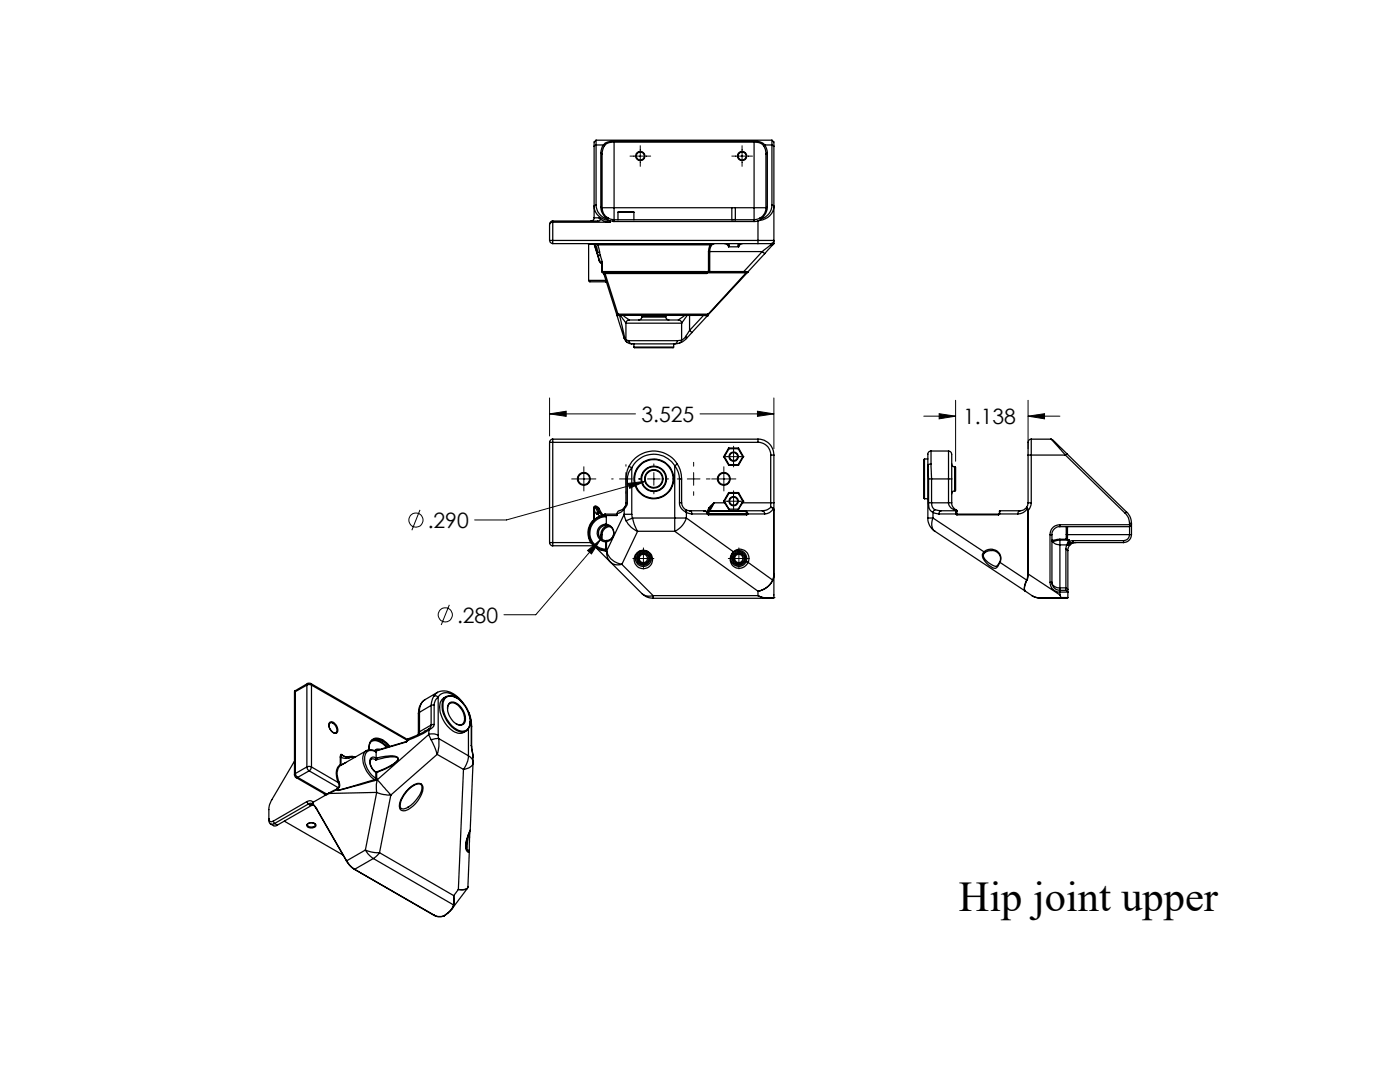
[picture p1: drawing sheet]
<svg xmlns="http://www.w3.org/2000/svg" width="279mm" height="216mm" viewBox="0 0 279 216" stroke-linecap="round" stroke-linejoin="round" font-family="sans-serif">
<defs><g id="words">
<text font-size="8.5" x="191.3" y="181.7">Hip joint upper</text>
<g font-size="4.2">
<text x="128" y="84.2">3.525</text>
<text x="192.2" y="84.6">1.138</text>
<text x="85.4" y="105.3">.290</text>
<text x="91.2" y="124.2">.280</text>
</g>
</g></defs>
<g fill="none" stroke="#000" stroke-width=".25">
<path d="M118.6 29.2v14.3M119 28v.9M119 28l-.4 .3v.9M119 28.9h1.4M119 28.9v12M119 28.9l-.4 .3M119 28h35.1M119.9 30.6v10.7M119.9 30.6l.3 .1M120.2 30.7v10.8M120.4 28.9l-.3 .8-.2 .9M120.4 28.9l.3 .2"/>
<path d="M120.7 29.1l-.4 .7-.1 .9M120.7 29.1a2.1 2.1 0 0 1 1.9-.7h27.9l1.1 .1 .8 .6M122.6 28.2l-1.3 .1-.5 .2-.4 .4M122.6 28.2v13.3M122.6 28.2h27.9M150.5 28.2a2.41 2.41 0 0 1 2.1 .7M150.5 28.2v13.3M152.4 29.1l.4 .7 .1 .9M152.6 28.9l.4 .8 .1 .9M152.6 28.9l-.2 .2M152.6 28.9h1.5M152.9 30.7v10.8"/>
<path d="M153.1 30.6v10.7M153.1 30.6l-.2 .1M154.1 28v.9M154.1 28l.3 .3v.9M154.1 28.9v12M154.1 28.9l.3 .3M154.4 29.2v18.8M109.7 48h.6M109.7 48l.1 .3 .5 .3M109.7 44.7v3.3M110.3 44.1l-.4 .2-.2 .4M110.3 48v.6"/>
<path d="M110.3 44.1v3.9M110.3 48h41M110.3 48.6h41M117.3 48.6l.2 .1M117.5 56l.2 .2h3.3M117.5 56h3.4M117.5 48.7h1.1M117.5 48.7v7.3M118.6 43.5h1M118.6 43.5a.6 .6 0 0 1-.7 .6M118.6 48.6h.1M118.6 48.7l1 3.3"/>
<path d="M118.6 48.7l.5 1.7M118.6 48.7l-.1-.1 .1 .1M118.6 48.7h.1M118.7 48.6l.6 .3M118.7 48.6l.4 .8 .1 .9M118.7 48.6l-.1 .1M119 40.9l-.4 .2a3 3 0 0 0 2.9 2.9M119 40.9a2.93 2.93 0 0 0 2.2 2.8M119.1 50.4l.2 .6M119.2 50.3l-.1 .1M119.2 50.3l.1 .7M119.3 48.9l.4 1.4"/>
<path d="M119.3 48.9h22.4M119.3 51l.4 1M119.5 48.6l-.2 .3M119.6 43.5l.2 .4-.3 .2h-9.2M119.6 43.5l.8 .6 1.3 .2M119.6 52l.3 .5h.2M119.7 50.3h-.5M119.7 50.3l.1 .6M119.7 52l.1 .4h.3M119.7 52h-.1M119.8 50.9l.4 1.3M119.8 50.9l-.5 .1"/>
<path d="M119.9 41.3l.4 1.3 .4 .6 .5 .4M119.9 41.3l.3 .2M120.1 52.4v.1M120.1 54.2l.3 .2M120.1 54.2h.1M120.1 52.5v1.7M120.2 41.5a2.4 2.4 0 0 0 1.2 2M120.2 41.5h2.4M120.2 54.2h20.6M120.2 52.2l-.1 .2M120.2 54.2l.2 .1M120.2 52.2l-.1 .3"/>
<path d="M120.2 52.2v2M120.4 54.4h.1M120.4 54.3v.1M120.4 54.3h.4M120.5 54.6l2.5 8.1M120.8 54.3v.3M120.8 54.6h-.3M120.8 54.3l-.3 .1v.2M120.8 54.3h19.9M120.8 54.6h20.2M120.8 54.6l2.5 8.1M120.9 56.2l.1 .1-.1-.1"/>
<path d="M121.2 43.7l.3 .3M121.2 43.6v.1M121.4 43.5l1.2 .4M121.4 43.5l-.2 .1M121.5 44l.2 .1M121.7 44.1l.9 .1M121.7 44.3h-11.5l-.3 .2-.2 .2M121.7 44.1v.2M122.6 41.5v2.4M122.6 43.9v.3M122.6 44.2h27.9M122.6 43.9h27.9"/>
<path d="M122.6 41.5h23.5M123.3 42.4l.1-.1h3.1v.1M123.3 42.4h3.2M123.3 42.4v1.5M126.5 42.4v1.5M140.7 54.3l.3 .3M140.8 54.2l.2 .1M140.8 54.2l-.1 .1M141 54.4h.1M141 54.4v.2M141 54.3l.1 .1M141 54.3v.1"/>
<path d="M141.1 54.4l-.1 .2M141.1 54.4h7.8M141.1 54.4h.1M141.2 54.2h.2M141.2 54.2l-.2 .1M141.2 54.2l.1 .1M141.3 54.3h.2M141.3 54.3l-.2 .1M141.4 50.2h.2M141.4 54.2h.2M141.4 54.2l.1 .1M141.4 50.2v4"/>
<path d="M141.5 48.6l.2 .3M141.5 54.3h.1M141.6 54.2v.1M141.6 50.2h10.5M141.6 50.2v4M141.6 54.2h6.8M141.6 54.3h6.8M141.7 48.9l.8-.3-.4 .2-.3 .5-.2 .9M141.7 48.9l-.3 1.3M144.6 48.6l.5 .2 .3 .4M145.1 48.6l.4 .5M145.4 49.2h2"/>
<path d="M145.5 49.1l-.1 .1M145.5 48.6v.5M146.1 43.8h.7M146.1 41.5v2.3M146.1 41.5h.7M146.1 43.8v.1M146.8 41.5v2.3M146.8 43.8v.1M146.8 41.5h3.7M147.3 49.1l.1 .1M147.3 48.6v.5M147.7 48.6l-.4 .5"/>
<path d="M148.2 48.6l-.5 .2-.3 .4M148.4 54.2l.8 .1M148.4 54.3h.7M148.4 54.2v.1M148.9 54.4l.1 .1M148.9 54.4l-7.6 8.3M149 54.5l-7.6 8.3M149.1 54.3h.1M149.1 54.3l-.2 .1M149.2 54.3h.1M149.2 54.3h-.1M149.2 54.3l-.2 .2"/>
<path d="M150.5 41.5h2.4M150.5 41.5v2.4M150.5 43.9v.3M151.3 44.1l-.8 .1M151.3 48h3.1M151.3 48v.6M151.3 48.6h2.5M151.3 44.1v3.9M151.6 44l-.3 .1M151.7 43.5l-1.2 .4M151.7 43.5l.1 .1M151.8 43.6v.1"/>
<path d="M151.8 43.7l-.2 .3M152.1 50.2l.5 .4M152.1 50.2l-3.7 4M152.6 50.6l-3.4 3.7M152.9 41.5a2.27 2.27 0 0 1-1.2 2M153.1 41.3l-.3 1.3-1 1M153.1 41.3l-.2 .2M153.8 48.6v.3M153.8 48.9l-1.7 1.3M154.1 40.9l.3 .2a2.93 2.93 0 0 1-2.8 2.9M154.1 40.9a2.83 2.83 0 0 1-2.3 2.8M154.3 48.7l-.5 .2"/>
<path d="M154.3 48.7l-1.7 1.9M154.3 48.7h.1M154.4 48a.66 .66 0 0 1-.6 .6M154.4 48.5l-.1 .2M154.4 48v.5M123 62.7l.3 .1M123 62.7h.3M123 62.7l.2 .3M123.2 63l1.4 4.5M123.2 63h.1M123.3 62.8l-.1 .2M123.3 62.8h.4"/>
<path d="M123.3 62.8h.1M123.3 62.7v.1M123.3 62.7h18M123.6 62.9l1.1 4.4M123.6 62.9h.2M123.6 62.9l-.4 .1M123.7 62.8l-.1 .1M123.7 62.8h.2M123.8 62.9l1.1 1.6M123.9 62.8l-.1 .1M123.9 62.8h13.2M124.2 62.9h-.4"/>
<path d="M124.2 62.9l1.4 1M124.2 62.8v.1M124.2 62.9h12.5M124.6 67.5l.6 .8M124.7 67.3l.2 .5M124.7 67.3l-.1 .2M124.9 64.5h11.1M124.9 67.8l.6 .2M124.9 67.8l.3 .5M124.9 64.5v3.3M125.2 68.3l.9 .3M125.5 68h9.7"/>
<path d="M125.5 68l.1 .3 .5 .3M125.6 63.9h9.8M125.6 63.9a.66 .66 0 0 0-.7 .6M126.1 68.6h8.6M126.5 69.3h7.9M126.5 69.3l.1 .1h7.7l.1-.1M126.5 68.6v.7M128.1 63.2a.66 .66 0 0 1-.6 .7M128.1 63.2h4.8M128.1 63.2l.1-.2h4.6l.1 .2M128.1 63.2h.1M132.9 63.2l.1 .4 .5 .3"/>
<path d="M132.9 63.2h.1M134.4 68.6v.7M135.2 68a.61 .61 0 0 1-.5 .6M135.4 63.9a.6 .6 0 0 1 .6 .6M135.6 68.4l-.9 .2M136 67.8l-.8 .2M136 67.8l-.1 .4-.3 .2M136 64.5v3.3M136.7 62.9l-1.3 1M136.7 62.9h.4M136.7 62.8v.1M136.8 67.1l-.8 .7"/>
<path d="M136.8 67.1l.2 .5M137 67.6l-.8 .6-.6 .2M137.1 62.8v.1M137.1 62.8h.5M137.1 62.9l-1.1 1.6M137.1 62.9h.5M137.6 65.9l-.8 1.2M137.6 65.9l.5 .5M137.6 62.8v.1M137.6 62.9h2.8M137.6 62.9v3M137.6 62.8h2.8"/>
<path d="M138.1 66.4l-1.1 1.2M140.4 62.8v.1M140.4 62.9l.8 .1M140.4 62.8h.7M140.4 62.9l-2.8 3M141.1 62.8l.1 .2M141.1 62.8h.1M141.2 63h.1M141.2 63l-3.1 3.4M141.3 62.7l-.2 .1M141.3 62.7l.1 .1M141.4 62.8l-.2 .2"/>
<path d="M109.7 88.3h.6M109.7 88.3v20M110.3 87.6v.7M110.3 87.6a.66 .66 0 0 0-.6 .7M110.3 88.3v20M110.3 88.3h41M110.3 87.6h41M124.9 95.6h.3M124.9 95.6v4.7M125.2 95.6v4.7M125.5 93.1l.6 .2M125.5 93.1l-.3 .7-.3 1.8"/>
<path d="M126.1 93.3l-.7 1-.2 1.3M126.1 93.3v9.3M134.7 92.9a4.9 4.9 0 0 0-8.6 .4M134.7 92.9l.7 1.3 .2 1.4M134.7 92.9v10.5M135.2 92.6a5.5 5.5 0 0 0-9.7 .5M135.2 92.6l-.5 .3M135.2 92.6a5.3 5.3 0 0 1 .8 3M135.6 95.6h.4M135.6 95.6v4.7M136 95.6v4.7M144.4 91.1h.2"/>
<path d="M144.4 91.1l1 1.7M144.6 91.1l.9 1.6M145.4 89.4l.1 .1M145.4 98.3l.1 .1M145.4 92.8h2M145.4 89.4h2M145.4 89.4l-1 1.7M145.4 98.3h2M145.4 98.3l-1 1.7M145.5 92.7l-.1 .1M145.5 89.5h1.8M145.5 92.7h1.8"/>
<path d="M145.5 89.5l-.9 1.6M145.5 98.4h1.8M145.5 98.4l-.9 1.6M147.3 92.7l.1 .1M147.3 89.5l.9 1.6M147.3 98.4l.9 1.6M147.4 89.4l-.1 .1M147.4 98.3l-.1 .1M147.4 89.4l1 1.7M147.4 98.3l1 1.7M148.2 91.1h.2M148.2 91.1l-.9 1.6"/>
<path d="M148.4 91.1l-1 1.7M151.3 88.3a2.51 2.51 0 0 1 2.5 2.5M151.3 87.6v.7M151.3 87.6a3.1 3.1 0 0 1 3.1 3.2M153.8 90.8h.6M153.8 90.8v9.5M154.4 90.8v9.5M184.5 91.6v7.9M184.5 91.6l-.1 .1v7.7l.1 .1M184.5 91.6h.7M184.5 99.5h.7M185.2 92.9l.1 2.7"/>
<path d="M185.2 92.9v10.5M185.3 95.6h.6M185.3 95.6v4.7M185.8 90a.74 .74 0 0 0-.6 1v1.9M185.8 92.6l.1 3M185.8 92.6l-.5 .1-.1 .2M185.8 90v2.6M185.8 90h3.5M185.9 95.6v4.7M185.9 95.6h3.4M189.3 90a1.11 1.11 0 0 1 .6 1.5v4.1M189.3 95.6h.6"/>
<path d="M189.3 90v5.6M189.3 95.6v4.7M189.9 92.5a.6 .6 0 0 0 .7 .7M189.9 95.6v4.7M190.6 97.9a.6 .6 0 0 0-.7 .7M190.6 97.9h.1M190.6 93.2h.1M190.6 93.2l.1 .1v4.5l-.1 .1M190.6 93.2v4.7M205.2 90.8h.6M205.2 90.8v9.5M205.8 87.6h4"/>
<path d="M205.8 87.6v3.2M205.8 87.6a.85 .85 0 0 0-.6 1.3v1.9M205.8 90.8v9.5M205.8 90.8h6.8M209.8 87.6l3.1 2.9M209.8 87.6l2.8 3.2M212.6 90.8l12 11.6M212.9 90.5l11.9 11.7M212.9 90.5l-.3 .3M109.7 108.3h.6M109.7 108.3a.66 .66 0 0 0 .6 .6M110.3 108.3v.6"/>
<path d="M110.3 108.3h7.6M110.3 108.9h8.2M117.9 108.3l.6 .6M118 108.2l-.1 .1M118.5 103.7h.1M118.5 101.8h.1M118.5 103.7a3.6 3.6 0 0 0-.6 4.6M118.5 101.8v1.9M118.5 108.9l9.6 9.5M118.6 101.2l.3-.2 .6 .4M118.6 101.2h.1M118.6 101.2l-.1 .6"/>
<path d="M118.6 101.8l.3 .5 .2 .3M118.6 101.8v1.9M118.7 101.2l-.1 .6M118.7 101.2l.3 .4 .2 .6M118.7 101.2v-.1h.3l.3 .4M118.9 109.2h.1M119 109.2l.7 .4 1.2 .4M119.1 102.6h.2M119.2 102.2l.1 .4M119.2 102.2l.2-.1 .3 .1M119.2 102.2l-.1 .4M119.3 101.5l.4 .7"/>
<path d="M119.3 102.6l.4 .4M119.5 101.4l-.2 .1M119.5 101.4l.9 1.5M119.7 103l-.1 .2M119.7 103l-1.1 .7M119.7 102.2l.1 .2M119.8 102.4a.25 .25 0 0 0-.3-.1 .25 .25 0 0 0-.2 .3M119.8 102.4l.4 .5M119.9 106.7h.3M119.9 106.7v.8M120.1 103h-.4M120.1 103h.1"/>
<path d="M120.2 106.7v1M120.5 102.9h.1M120.5 102.9h2.5M120.8 102.6l-.3 .3M120.8 102.6h2.3M120.8 109.9l.1 .1M120.9 109.8l.1 .1M120.9 109.8l-.1 .1M120.9 109.6v.2M120.9 109.6h.1M120.9 108.1h.1M120.9 108.1v1.5"/>
<path d="M121 103.1v-.1a3.2 3.2 0 0 0-3.5 3.3 3.5 3.5 0 0 0 3.3 3.6M121 104.6a1.77 1.77 0 0 1 1.5 1.7 1.77 1.77 0 0 1-1.5 1.8M121 104.6l.1 .2M121 109.9l-.1 .1M121 104.6a1.78 1.78 0 0 0-1.8 1.7 1.78 1.78 0 0 0 1.7 1.8M121 103.1a3.2 3.2 0 0 0-3.3 3.2 3.2 3.2 0 0 0 3.2 3.3M121 103.1v1.5M121 109.9l.1 .1M121 109.6v.3M121 108.1h-.1M121 108.1v1.5M121.1 110a3.5 3.5 0 0 0 3 2.6"/>
<path d="M121.1 110a2.32 2.32 0 0 0 3 2.6M121.1 107.8l-.1 .3M121.1 104.8a1.51 1.51 0 0 1 1.4 1.5 1.51 1.51 0 0 1-1.4 1.5M121.1 107.8l-.2 .3M121.1 104.8a1.51 1.51 0 0 0-1.7 1.5 1.51 1.51 0 0 0 1.7 1.5M121.3 104.9a1.79 1.79 0 0 0-1.4 1.8M121.8 105.1a1.55 1.55 0 0 0-1.6 1.6M123.1 102.8l-.1 .1M123.1 102.7l-.1 .2M123.1 102.5v.3M123.1 102.5h.1M123.2 102.5l-.1 .3"/>
<path d="M123.2 102.4l-.1 .1M123.2 102.5h.1M124.1 112.6l6.3 6.3M124.6 102.6l.4 1.3M124.6 102.6h1.5M124.6 101.6a2.17 2.17 0 0 1-1.4 .9M124.6 101.6v1M124.6 102.6l-3.5 7.4M124.7 101.2l-.1 .4M124.7 101.2l-.5 .5a1.36 1.36 0 0 0-1 .8M124.9 100.3l-.2 .9M124.9 100.3h.3"/>
<path d="M125 103.9a4.5 4.5 0 0 0 2.2 2.1M125.2 100.3v.4l-.6 .9M126.1 102.6l.1 .8M126.2 103.4l-1.2 .5M126.2 103.4l.3 1.1 .7 1.5M126.2 103.4h8.5M127.2 106h7.5M127.2 106l-3.1 6.6M128.1 118.4a2.31 2.31 0 0 0 2.3 .5M128.1 118.4a3.1 3.1 0 0 0 2.3 1M130.4 118.9v.5M130.4 118.9h20.9"/>
<path d="M130.4 119.4h22.6M134.7 103.4h2.3M134.7 103.4v2.6M134.7 106l16.6 12M135.6 100.3a2.06 2.06 0 0 0 1.4 1.9M135.6 100.3h.4M136 100.3a1.7 1.7 0 0 0 .8 1.4M136.8 101.7l.2 .5M136.8 101.7l.8 .2M137 103.4a4.3 4.3 0 0 1-2.3 2.6M137 102.2l1.1 .4M137 102.2v1.2"/>
<path d="M137 103.4l9.4 6.7M137.6 101.9a.51 .51 0 0 1 .5 .7M137.6 101.9h2.8M138.1 102.6h3.1M140.4 101.9l.5 .1 .3 .4M140.4 101.9a.76 .76 0 0 1 .8 .5M141.2 102.6l.2 .1M141.2 102.4l.1 .1M141.2 102.4v.2M141.2 102.4h.1M141.2 102.4v.1M141.2 102.5l.1 .1"/>
<path d="M141.2 102.5v.1M141.3 102.5h7.8M141.3 102.5h-.1M141.3 102.6l.1 .1M141.3 102.6h7.6M141.4 102l.1 .1M141.4 102l-.2 .4M141.4 102.7h7.6M141.5 101.4l.2 .1M141.5 101.4l-.5 .8M141.5 102.1l-.2 .4M141.6 102l-.1 .1"/>
<path d="M141.6 101.9l-.2 .1M141.6 101.9v.1M141.6 101.9h10.5M141.6 102h6.8M141.7 101.5l-.3 .5M142.5 100.3l-.9 1.6M142.5 100.3l-.8 1.2M142.5 100.3l-1 1.1M142.5 100.3h2.1M144.4 100h.2M144.4 100l.2 .3M144.6 100l.1 .3"/>
<path d="M144.6 100.3l.8 1.3h2l.8-1.3M144.7 100.3h-.1M144.7 100.3l.8 1.3M146.3 110.3a1.59 1.59 0 0 0 .2 2.4 1.59 1.59 0 0 0 2.4-.6M146.3 110.3a1.59 1.59 0 0 1 2.1-.2 1.59 1.59 0 0 1 .5 2M146.4 110.1a1.87 1.87 0 0 0 .1 3 1.87 1.87 0 0 0 2.8-.9M146.4 110.1a1.83 1.83 0 0 1 2.3-.2 1.83 1.83 0 0 1 .6 2.3M146.4 110.1l-.1 .2M148.1 100.3l-.8 1.3M148.1 100.3h.1M148.2 100.3h5.6M148.2 100h.2"/>
<path d="M148.2 100l-.1 .3M148.4 100l-.2 .3M148.4 102a.52 .52 0 0 1 .8 .4M148.4 102l.5 .2 .2 .3M148.9 112.1l.4 .1M148.9 102.6l.1 .1M149.1 102.5l-.2 .1M149.1 102.5l.1 .1M149.1 102.5h.1M149.2 102.6l-.2 .1M149.2 102.4v.2M149.2 102.4l-.1 .1"/>
<path d="M149.2 102.6h3.4M149.3 112.2l4.9 3.5M151.3 118.9l.7 .3 1 .1M151.3 118.9l1.7 .5M151.3 118v.9M152.1 101.9a.56 .56 0 0 1 .5 .7M153 119.3v.1M153.8 101.2l-.8 .6-.9 .1M153.8 101.2l.5 .3M153.8 100.3v.9M153.8 100.3h.6M154.2 115.7a4 4 0 0 1-2.9 2.3"/>
<path d="M154.2 115.7v.1M154.2 115.8a4 4 0 0 1-2.9 2.2M154.3 101.5a2 2 0 0 1-1.7 1.1M154.3 101.5l.1 .3M154.3 101.5h.1M154.4 114.5l-.2 1.2M154.4 114.5l-.2 1.3M154.4 101.8v12.7M154.4 101.8h.1M154.4 101.8v17.4M154.4 119.2h.1M154.4 119.2l-1.4 .1"/>
<path d="M154.4 100.3v1.5M154.4 119.2l-.1 .2h-1.3M185.2 103.4h1M185.2 103.4a2.99 2.99 0 0 0 1.4 2.6M185.3 100.3a1.7 1.7 0 0 0 .9 1.9M185.3 100.3h.6M185.9 100.3a1.34 1.34 0 0 0 .7 1.4M185.9 100.3h3.4M186.2 102.2l1.2 .4M186.2 103.4a2.19 2.19 0 0 0 .4 2.6M186.2 103.4l10.2 6.7M186.2 102.2v1.2"/>
<path d="M186.6 106l18 12M186.6 101.7l1.2 .2M186.6 101.7l-.4 .5M187.4 102.6h3.3M187.8 101.9a.51 .51 0 0 0-.4 .7M187.8 101.9h3M189.3 100.3a1.67 1.67 0 0 0 1.5 1.5M189.3 100.3h.6M189.9 100.3a1.57 1.57 0 0 0 1 1.5M190.7 102.6l.3 .1M190.7 102.4l.3 .1M190.7 102.4v.2"/>
<path d="M190.8 101.9l-.1 .5M190.8 101.9l.2 .1M190.8 101.8v.1M190.8 101.8l.2 .2M190.9 101.8h-.1M190.9 101.8l.1 .2M191 102.5l.1 .1M191 102.5l-.3 .1M191 102v.5M191 102h.1M191 102.5h.1M191 102.7h8.2"/>
<path d="M191.1 102.6l-.1 .1M191.1 102.6h8.2M196.4 110.1a1.96 1.96 0 0 1 2.4-.2 1.96 1.96 0 0 1 .8 2.3M196.4 110.1a1.48 1.48 0 0 0 .3 2.1 2.43 2.43 0 0 0 2.1 1.1l.3-.2 .5-.9M196.4 110.1l.1 .2M196.5 110.3a1.85 1.85 0 0 1 2.1-.3 1.85 1.85 0 0 1 1 1.8l-.1 .3M196.5 110.3a1.05 1.05 0 0 0 .4 1.7 3.1 3.1 0 0 0 2 1l.6-.9M199.3 102.6l-.1 .1M199.5 102.5v.1M199.5 102.5l-.2 .1M199.5 102.5h.1M199.5 102.6l-.3 .1"/>
<path d="M199.5 102.4v.2M199.5 102.4v.1M199.5 112.1l.1 .1M199.5 102.6h3.6M199.6 101.9l-.1 .5M199.6 101.9l-.1 .6M199.6 101.9h4M199.6 112.2l5.3 3.5M203.6 101.9a.57 .57 0 0 0-.5 .7M204.6 118l1.4 .9M204.9 101.2l.2 .3M204.9 115.7v.1"/>
<path d="M204.9 101.2l.1 .3M204.9 101.2l-.7 .6-.6 .1M204.9 115.7a2.06 2.06 0 0 0-.3 2.3M204.9 115.8a2.15 2.15 0 0 0-.3 2.2M205 101.5l.1 .3M205 101.5a2.23 2.23 0 0 1-1.9 1.1M205.1 101.5h-.1M205.1 101.5l.1 .3M205.1 101.8h.1M205.1 114.5h.1M205.1 114.5l-.2 1.2M205.1 101.8v12.7"/>
<path d="M205.2 100.3h.6M205.2 100.3l-.3 .9M205.2 114.5l-.3 1.3M205.2 114.5l6.3 4.2M205.2 101.8v12.7M205.8 100.3l-.2 1-.4 .5M206 118.9l.6 .3 1 .1M206 118.9l1 .4 .7 .1M207.6 119.3l.1 .1M207.7 119.4h4M209.5 116.2a2.12 2.12 0 0 0 2.8 1.9h.8M209.5 106.7v9.5"/>
<path d="M209.5 116.2h.4M209.5 106.7h.4M209.9 107.8h.1M209.9 116.2a1.55 1.55 0 0 0 1.6 1.6M209.9 116.2a1.34 1.34 0 0 0 1.6 1.1M209.9 107.8l.1 .2M209.9 106.7v9.5M210 108a1.64 1.64 0 0 0 1.5 .7M211.5 104.7a1.93 1.93 0 0 0-2 2M211.5 118.7l.2 .5M211.5 117.8h1.2M211.5 105.1a1.55 1.55 0 0 0-1.6 1.6"/>
<path d="M211.5 117.3v.5M211.5 107.6v.2M211.5 107.8l-1.5 .2M211.5 107.8v.9M211.5 107.6l-1.6 .3 .1 .1M211.5 105.1h13.9M211.5 104.7h13.9M211.5 104.7v.4M211.5 108.7v8.6M211.5 117.8v.9M211.5 117.3h1.2M211.5 108.7h1.4"/>
<path d="M211.5 107.6h1.3M211.5 107.8h1.8M211.7 119.2h1.4M211.7 119.2h.1M211.7 119.2l-4.1 .1M211.7 119.2v.2M212.7 117.3v.5M212.7 117.8l.4 .3M212.7 117.3l.4 .3M212.7 109.6v7.7M212.7 109.6l.4 .3M212.8 106.7v.9"/>
<path d="M212.8 106.7h.2M212.8 105.1v1.6M212.8 107.6l.2 .1M212.9 108.7l-.2 .9M213 105.1v1.6M213 106.7h12.8M213 107.7h.4M213 106.7v1M213.1 119.2l-.1 .2h-1.3M213.1 117.6v.5M213.1 108.2l-.2 .5M213.1 108.2v.5"/>
<path d="M213.1 109.9v7.7M213.1 118.1v1.1M213.3 107.8l-.2 .4M213.4 108.1l-.3 .6M213.4 107.7l-.1 .1M213.4 107.7v.4M213.4 108.1l.2 .3M213.6 108.4l-.5 .3M213.6 108.7l-.4 .5-.1 .7M213.6 108.7h-.5M214.1 108.3l-.5 .1M214.1 107.9l-.7 .2"/>
<path d="M214.1 108.3h10.1M214.1 107.9h10.1M214.1 107.9v.4M214.7 108.3h-.4l-.7 .4M224.2 107.9v.4M224.6 102.4a2.71 2.71 0 0 1 .8 2M224.8 102.2a2.96 2.96 0 0 1 1 2.2M224.8 102.2l-.2 .2M225.4 105.1v.6a1.75 1.75 0 0 1-1 2.1l-.2 .1M225.4 104.4v.3M225.4 104.7l.2 .2M225.4 104.4h.4"/>
<path d="M225.6 104.9l-.2 .2M225.8 104.7v2M225.8 106.7a1.62 1.62 0 0 1-1.6 1.6M225.8 104.4v.3M225.8 104.7l-.2 .2M58.8 138v16.6M58.9 137.8l-.1 .2M58.9 138h-.1M58.9 138v16.3M61.2 136.7l.3-.1 .7 .1M61.2 136.7v16.3M61.2 136.7l-2.3 1.3"/>
<path d="M61.4 136.4h.6M61.4 136.4l-2.5 1.4v.2M61.4 136.4l-.2 .3M62 136.4l.2 .3M62 136.4l19.4 11.2M62.2 136.7v16.3M62.2 136.7l19.1 11M84.8 139.6a3.1 3.1 0 0 0-1.3 2.8M84.8 139.6a2.56 2.56 0 0 0-1.1 2.5M86.6 138.9l-.5 1.1-.1 .8M86.6 138.9h.4l.5 .2M86.6 138.9l.7-.8-2.5 1.5"/>
<path d="M87.3 138.1a3.9 3.9 0 0 1 4.6 1.6l1.2 1.5 .5 1.1M87.5 139.1l-.6 .6-.3 1M87.5 139.1a1.93 1.93 0 0 1 2.7-.6l1.1 .7 1 1.1M87.5 139.1v7.6M88.8 139.4a2.01 2.01 0 0 1 2.9 .3 5.6 5.6 0 0 1 2 5.2 1.72 1.72 0 0 1-2.9 .4 5.5 5.5 0 0 1-2.3-5.4zM89 139a2.26 2.26 0 0 0-1.2 2.9 5.8 5.8 0 0 0 3.6 4.4h.8l.8-.4M91.1 139.2a1.76 1.76 0 0 0-2.1-.2 1.76 1.76 0 0 0-.8 2 5.7 5.7 0 0 0 3.8 5.1 1.71 1.71 0 0 0 1.8-2.1M58.8 154.6l.3 .6M58.8 151.9l-4.5 7.7a3.6 3.6 0 0 0-.6 1.9v2.2a.68 .68 0 0 0 .3 .7 .68 .68 0 0 0 .8-.1M58.9 154.3l.2 .5 .3 .3M58.9 154.3l-.1 .3M59.1 155.2l5.9 3.3"/>
<path d="M59.4 155.1l-.3 .1M59.4 155.1l5.8 3.4M61.2 153l.2 .5 .3 .3M61.2 153l.4-.1 .6 .1M61.2 159.9a.88 .88 0 0 1 1.3 .2M61.2 153l-2.3 1.3M61.2 159.9l-6.7 4M61.2 159.9l.3 .5M61.7 153.8l-2.3 1.3M61.7 153.8l5.8 3.4M62.2 153l-.2 .5-.3 .3M62.2 153l5.3 3.1"/>
<path d="M64.7 158.4l.2 .3M64.9 158.7l-2.4 1.4M65 158.5v.1M65 158.6l-.1 .1M65.2 158.5h-.2M65.2 158.5h.1M65.3 158.5l-.3 .1M65.6 158.3h.1M65.6 158.3l-.4 .2M65.7 158.3l-.4 .2M65.8 144.2a1.09 1.09 0 0 1 1.5 .8 .79 .79 0 0 1-.4 1.3 1.71 1.71 0 0 1-1.1-2.1zM65.8 144.3a1.27 1.27 0 0 1 1.4 1.5 .51 .51 0 0 1-.4 .5 .51 .51 0 0 1-.5-.4 1.35 1.35 0 0 1-.5-1.6z"/>
<path d="M67 146.2h.1M67.2 157.5l-1.6 .8M67.2 157.5h.1M67.2 157.5v.1M67.2 157.6l-1.5 .7M67.2 157.6l.3 .1M67.2 157.3v.2M67.2 157.3l.1 .1M67.2 157.5l.3 .2M67.3 157.4l.2 .3M67.3 157.4l-.1 .1M67.5 156.1l.2 .6-.2 .5"/>
<path d="M67.5 157.2h.1M67.5 157.2l-.3 .1M67.5 157.7h.1M67.6 157.2l-.3 .2M67.7 156.1l.1 .6-.2 .5M67.7 156.1h-.2M67.9 152.6a2.26 2.26 0 0 0-.7 2.8l.3 .7M67.9 152.6h.2M67.9 151.1h.2M67.9 152.6l.2 .1M67.9 151.1v1.5M68 150.6l-.1 .5"/>
<path d="M68 150.6h.1M68 150.6l.2-.1 .2 .2M68.1 151.1l.9 .2 .6-.1M68.1 152.6v.1M68.1 151.1v1.5M68.1 150.6h.1a1.75 1.75 0 0 0 1.5 .4M68.1 150.6v.5M68.1 150.6l.8 .4h.8M69 152.2l-.9 .4M69.7 151l.5 .1M69.7 151l-.1 .2M69.7 151h.6"/>
<path d="M69.7 151h.1M70.2 151.1h.6M70.2 151.1l-.6 .1M70.3 151h.7M70.3 151l-.1 .1M73.1 149.8a1.61 1.61 0 0 1 2 .3M73.1 149.8a2.65 2.65 0 0 0-.3 3.3 5.7 5.7 0 0 0 2 2.5M73.1 149.8l-5.1 2.9a2.5 2.5 0 0 0-.5 3l.2 .4M74 148.1a1.94 1.94 0 0 1 2.5 .4l.7 .7M74.3 147.7a2.14 2.14 0 0 0-.6 1.9 1.73 1.73 0 0 1 .4-1.9 1.73 1.73 0 0 1 2-.2l.9 .6 .8 .8M74.3 147.7a2.57 2.57 0 0 1 3.2 1.1l.1 .2M74.3 147.7a2.49 2.49 0 0 1 2.6 1l.4 .4"/>
<path d="M74.8 155.6l-7.3 2.1M74.8 155.6v.2M74.8 155.8l-7.3 1.9M74.9 155.5l-.1 .1M74.9 155.5l.2 .1M75 151.7a.65 .65 0 0 0-.9-.2 .65 .65 0 0 0-.2 .9 2.45 2.45 0 0 0 1.1 1.6M75 154l.2 .1M75 155.3l-.1 .2M75 155.3h.2M75 154.1h.2M75 151.7l2.5-.6a2.25 2.25 0 0 1 1.9 .2 2.1 2.1 0 0 1-1.4 1.5M75 154v.1"/>
<path d="M75 154.1v1.2M75.1 151.3h.1M75.1 151.3l1.3-.3a3.6 3.6 0 0 1 3 .2 1.15 1.15 0 0 1-.8 1.2l-1.7 1-1.7 .7M75.1 155.6l-.3 .2M75.1 150.1a1.38 1.38 0 0 0-1.6-.2 1.38 1.38 0 0 0-.7 1.4 5 5 0 0 0 2.2 4M75.1 151.3a.81 .81 0 0 0-1.1 0 .81 .81 0 0 0-.2 1 2.06 2.06 0 0 0 1.4 1.8M75.1 151.3l-.1 .4M75.1 150.1v1.2M75.1 155.6h.2M75.2 155.3l-.1 .3M75.2 154.1h.1M75.2 158.1a6.4 6.4 0 0 0 2.8 .5"/>
<path d="M75.2 154.1v1.2M75.2 158.1l-9.5 .2M75.2 158.1l-2.3 11.5M75.3 155.6l2.7 3M75.3 155.6l-.2 .9 .1 1.6M75.8 149.5h-.7l-.3 .3M78 158.6l-2.3 11.5M78 152.8l-2.9 1.2M78 152.8h-.1M81.1 148.1l-6.2 1.8M81.1 148l-6.2 1.8 .6-.2M81.1 148v.1"/>
<path d="M81.3 147.7l-.2 .3M81.3 147.7h.1M81.4 147.7l-.3 .4M81.4 147.7h.1M81.4 147.7h-.1M81.5 147.4l-.2 .3M81.5 157.4a2.3 2.3 0 0 1 2.7-.9 2.46 2.46 0 0 1-.4 2.6 4.9 4.9 0 0 1-3.3 2.7 1.01 1.01 0 0 1-.7-1.6 7 7 0 0 1 1.7-2.8zM81.5 147.4l-.1 .3M82.5 156.7h.1M82.6 156.7a5.3 5.3 0 0 0-2.7 4.4 .93 .93 0 0 0 1.5 0M82.6 156.7a1 1 0 0 1 1.6 .2 5.7 5.7 0 0 1-2.8 4.2M83.5 146.3l-.1 .3"/>
<path d="M83.5 142.4v3.9M83.7 146l-.3 .6M83.7 146l-.2 .3M83.7 142.1l-.2 .3M83.7 142.1v3.9M84.8 145.9l-3.3 1.5M85.5 145.5l.1 .2M85.5 145.5l-.7 .4M85.6 146.5l.4 1.1M85.6 145.7l-2.1 1.1-2.1 .9M85.6 146.5a2.32 2.32 0 0 1 1.9 .2M85.6 146.5l-10.3 9.1"/>
<path d="M85.6 145.7v.8M86 147.6l1.2 2.9M86 144.7l-.2 .5-.3 .3M86 144.7l-2.3 1.3M86 140.8v3.9M86 140.8l-2.3 1.3M86.6 144.6a1.39 1.39 0 0 1-1 1.1M86.6 144.6l-.6 .1M86.6 140.7l-.6 .1M86.6 140.7v3.9M87.2 150.5l5.3 3M87.2 150.5l-9.2 8.1"/>
<path d="M87.5 146.7v.7M87.5 147.4l-1.5 .2M87.5 147.4a6.2 6.2 0 0 1-.3 3.1M87.5 147.4l6 3.4M89.3 141.4a1.08 1.08 0 0 1 .7-1.1 1.08 1.08 0 0 1 1.3 .3 3.2 3.2 0 0 1 1.2 3.7l-.6 .3-.8-.2M89.7 140.3a2.09 2.09 0 0 1 2.6 1.3 2.51 2.51 0 0 1 .2 2.9 2.01 2.01 0 0 1-2.6-1.3 2.51 2.51 0 0 1-.2-2.9zM92.5 153.5l-1 24M93.5 150.8a5.2 5.2 0 0 1-1 2.7M93.5 150.8a1.47 1.47 0 0 1 .9 1.3M93.5 145.4v5.4M93.6 142.3l.5 1.6v1.1M93.6 142.3h-.1l.4 1.4 .2 1.2"/>
<path d="M94.1 148.7l.3 2.4M94.1 148.7v.2M94.1 144.9v.1M94.1 144.9v3.8M94.1 148.9l.3 2.2M94.1 145v3.9M94.4 152.1v.1M94.4 152.2a1.81 1.81 0 0 1-1.9 1.3M94.4 152.2l-.6 13.5M94.4 151.1v1M53.7 163.4a.53 .53 0 0 0 .2 .5 .53 .53 0 0 0 .6 0M54 164.4l.8 .4 .6-.2"/>
<path d="M54.5 163.9l.3 .4M54.8 164.3l.6 .3M56.8 163.9l11.6 6.7M61.4 164.4a.94 .94 0 0 1 1.5 .3 .95 .95 0 0 1-1.6-.2zM61.5 164.3a1.19 1.19 0 0 1 1.6 .3 1.07 1.07 0 0 1-1.9 .1zM61.5 160.4a.71 .71 0 0 1 1 .2M61.5 160.4l.4 .3M61.5 160.4l-6.7 3.9M62.5 160.5l-.6 .2M62.5 160.1v.4M62.5 160.5h.1M62.5 160.5l-7.1 4.1"/>
<path d="M62.5 160.6l.6 .8M62.5 160.5l.7 .9M62.5 160.5v.1M63.1 161.4l6 10.4M63.2 161.4h-.1M63.2 161.4l6 10.4M69.1 171.8l.8 1 .8 .7M69.2 171.8l.5 .7 1.1 1M69.2 171.8h-.1M70.7 173.5h.1M70.7 173.5l15.9 9.2M70.8 173.5l15.9 9.1"/>
<path d="M72.9 169.6a6.4 6.4 0 0 0 2.8 .5M72.9 169.6l.5 .8 1.1 .9M72.9 169.6l-3.7 2.2M74.5 171.3l-3.7 2.2M74.5 171.3l16 9.3M75.7 170.1l-1.2 1.2M75.7 170.1l14.9 8.6M81.4 161.1h.1M90.6 178.7l-.1 1.9M90.6 178.7v1.8M91.5 177.5l-.9 1.2M93.3 177.3a2.32 2.32 0 0 1-1.8 .2"/>
<path d="M93.3 177.3l-3.1 4.1M93.4 177l-.1 .3M93.4 177a1.02 1.02 0 0 1-1.3 .5h-.6M93.5 166.5l-.3 3.2a.26 .26 0 0 1 .3 0 .26 .26 0 0 1 .2 .2M93.7 169.9h.1M93.8 165.8l-.1 4.1M93.8 165.7a8.1 8.1 0 0 0-.8 3.5l.3 .6M93.8 165.7v.1a5.2 5.2 0 0 0-.7 4l.4 .3 .2-.2-.3 7.1M86.6 182.7a2.42 2.42 0 0 0 2.1 0M86.7 182.6a2.42 2.42 0 0 0 1.9 .1M86.7 182.6l-.1 .1M89.4 182.2l-.8 .5"/>
<path d="M90.5 180.6a3.7 3.7 0 0 1-1.9 2.1M90.6 180.5a2.77 2.77 0 0 1-1.1 1.6M90.6 180.5l-.1 .1"/>
<circle cx="127.8" cy="31.1" r=".93"/>
<circle cx="127.8" cy="31.1" r=".8"/>
<circle cx="148.1" cy="31.1" r=".93"/>
<circle cx="148.1" cy="31.1" r=".8"/>
<circle cx="116.5" cy="95.6" r="1.26"/>
<circle cx="116.5" cy="95.5" r="1.15"/>
<circle cx="130.5" cy="95.5" r="4"/>
<circle cx="130.5" cy="95.6" r="1.71"/>
<circle cx="130.5" cy="95.5" r="2.41"/>
<circle cx="130.5" cy="95.5" r="1.84"/>
<circle cx="130.5" cy="95.6" r="2.55"/>
<circle cx="130.5" cy="95.6" r="3.8"/>
<circle cx="144.5" cy="95.6" r="1.26"/>
<circle cx="144.5" cy="95.5" r="1.15"/>
<circle cx="146.4" cy="100" r=".92"/>
<circle cx="146.4" cy="91.1" r=".92"/>
<circle cx="146.4" cy="91.1" r=".8"/>
<circle cx="146.4" cy="100" r=".8"/>
<circle cx="128.4" cy="111.4" r="1.08"/>
<circle cx="128.4" cy="111.4" r=".84"/>
<circle cx="128.4" cy="111.4" r="1.33"/>
<circle cx="128.4" cy="111.6" r="1.84"/>
<circle cx="128.4" cy="111.4" r="1.58"/>
<circle cx="147.4" cy="111.4" r="1.08"/>
<circle cx="147.5" cy="111.4" r=".84"/>
<circle cx="147.5" cy="111.4" r="1.33"/>
</g>
<g fill="none" stroke="#000" stroke-width=".2">
<path d="M125.7 31.2h4.2M127.8 29.1v4.1M146 31.2h4.2M148.1 29.1v4.1M109.7 79.4v7.6M154.4 79.4v10.1M190.7 79.9v12.1M205.2 79.9v9.6M109.7 82.6l3.3-.5v1zM109.7 82.6h17.1M114.1 95.6h4.8M116.5 93.1v4.9"/>
<path d="M122.1 95.6h.3M123.6 95.6h2.6M124.9 92.7v.3M124.9 94.3v2.5M124.9 98.1v.3M125.4 96.4l3.3-.3-3 1.3zM127.5 95.6h.5M128.7 96.1l-27.6 7.7h-6.4M129.2 95.6h2.6M130.5 92.6v.4M130.5 94.3v2.5M130.5 98.1v.4"/>
<path d="M133 95.6h.5M135.1 95.6h.8M137.2 95.6h2.5M138.4 92.3v.7M138.4 94.3v2.5M138.4 98.1v.7M139.7 82.6h14.7M141 95.6h.7M142 95.6h4.9M144.4 91.1h4.1M144.5 93.1v4.9M146.4 89v4.2"/>
<path d="M146.4 97.9v4.2M151.2 82.1l3.2 .5-3.2 .5zM184.4 83h6.3M187.4 82.6l3.3 .4-3.3 .6zM205.2 83l3.3-.4v1zM205.2 83h6.3M83.8 101.7l-1.6 4.1M117.3 109.9l2.5-2.2-1.8 2.8zM119.8 107.7l-12.9 15h-6.3M126.3 111.4h4.2M128.4 109.3v4.2M144.4 100h4.1"/>
<path d="M145.3 111.4h4.2M147.5 109.3v4.2M89.7 120.7l-1.6 4"/>
<circle cx="83" cy="103.8" r="1.42"/>
<circle cx="88.9" cy="122.7" r="1.42"/>
</g>
<path d="M109.7 82.6l3.3-.5v1zM151.2 82.1l3.2 .5-3.2 .5zM125.4 96.4l.3 1 3-1.3zM117.3 109.9l.7 .6 1.8-2.8zM187.4 82.6l3.3 .4-3.3 .6zM205.2 83l3.3-.4v1z" fill="#000"/>
<use href="#words"/>
</svg>
